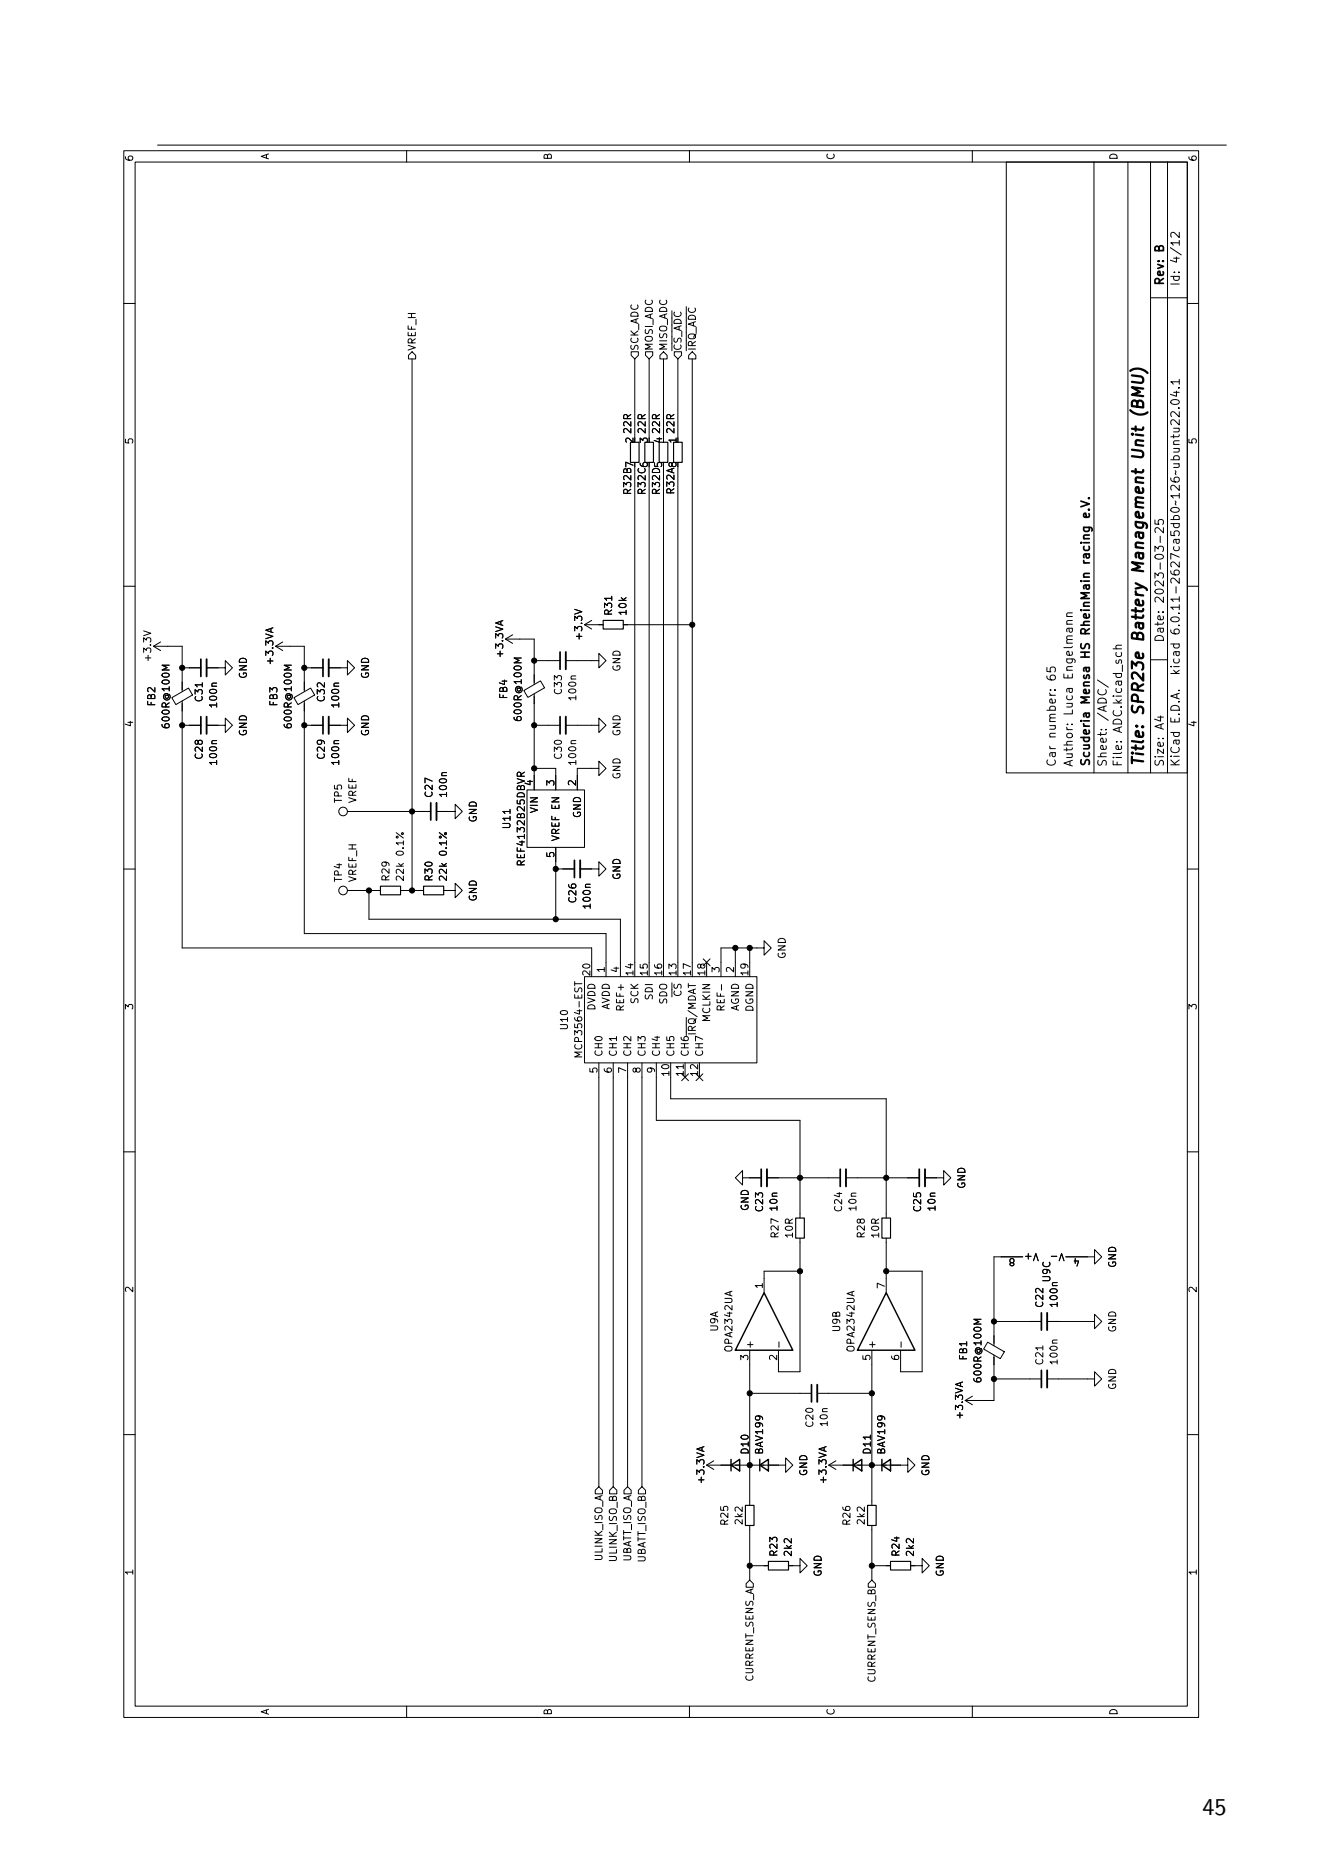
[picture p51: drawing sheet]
<svg xmlns="http://www.w3.org/2000/svg" width="210mm" height="297mm" viewBox="0 0 210 297" stroke-linecap="round" stroke-linejoin="round" font-family="sans-serif">
<defs><g id="words">
<text font-size="3.8" x="191.2" y="288.5">45</text>
<g font-size="2.5">
<text x="182.4" y="64.9" transform="rotate(-90 182.4 64.9)">(BMU)</text>
<text x="182.4" y="72" transform="rotate(-90 182.4 72)">Unit</text>
<text x="182.4" y="90.4" transform="rotate(-90 182.4 90.4)">Management</text>
<text x="182.4" y="101.7" transform="rotate(-90 182.4 101.7)">Battery</text>
<text x="182.4" y="113.7" transform="rotate(-90 182.4 113.7)">SPR23e</text>
<text x="182.4" y="122" transform="rotate(-90 182.4 122)">Title:</text>
</g>
<g font-size="1.9">
<text x="185.4" y="40.1" transform="rotate(-90 185.4 40.1)">B</text>
<text x="187.9" y="41.9" transform="rotate(-90 187.9 41.9)">4/12</text>
<text x="185.4" y="45.5" transform="rotate(-90 185.4 45.5)">Rev:</text>
<text x="187.9" y="45.5" transform="rotate(-90 187.9 45.5)">Id:</text>
<text x="173.6" y="81.3" transform="rotate(-90 173.6 81.3)">e.V.</text>
<text x="173.6" y="88.9" transform="rotate(-90 173.6 88.9)">racing</text>
<text x="185.4" y="95.9" transform="rotate(-90 185.4 95.9)">2023-03-25</text>
<text x="173.6" y="100.4" transform="rotate(-90 173.6 100.4)">RheinMain</text>
<text x="187.9" y="100.6" transform="rotate(-90 187.9 100.6)">6.0.11-2627ca5db0~126~ubuntu22.04.1</text>
<text x="170.9" y="107.9" transform="rotate(-90 170.9 107.9)">Engelmann</text>
<text x="173.6" y="104.4" transform="rotate(-90 173.6 104.4)">HS</text>
<text x="185.4" y="102.2" transform="rotate(-90 185.4 102.2)">Date:</text>
<text x="187.9" y="107.1" transform="rotate(-90 187.9 107.1)">kicad</text>
<text x="168.3" y="108.2" transform="rotate(-90 168.3 108.2)">65</text>
<text x="170.9" y="113.8" transform="rotate(-90 170.9 113.8)">Luca</text>
<text x="173.6" y="112" transform="rotate(-90 173.6 112)">Mensa</text>
<text x="168.3" y="117.4" transform="rotate(-90 168.3 117.4)">number:</text>
<text x="176.3" y="114.6" transform="rotate(-90 176.3 114.6)">/ADC/</text>
<text x="178.8" y="116.2" transform="rotate(-90 178.8 116.2)">ADC.kicad_sch</text>
<text x="185.4" y="116" transform="rotate(-90 185.4 116)">A4</text>
<text x="187.9" y="115" transform="rotate(-90 187.9 115)">E.D.A.</text>
<text x="168.3" y="122" transform="rotate(-90 168.3 122)">Car</text>
<text x="170.9" y="122" transform="rotate(-90 170.9 122)">Author:</text>
<text x="173.6" y="122" transform="rotate(-90 173.6 122)">Scuderia</text>
<text x="176.3" y="122" transform="rotate(-90 176.3 122)">Sheet:</text>
<text x="178.8" y="122" transform="rotate(-90 178.8 122)">File:</text>
<text x="185.4" y="122" transform="rotate(-90 185.4 122)">Size:</text>
<text x="187.9" y="122" transform="rotate(-90 187.9 122)">KiCad</text>
</g>
<g font-size="1.6">
<text x="21.5" y="25.8" transform="rotate(-90 21.5 25.8)">6</text>
<text x="43.1" y="25.4" transform="rotate(-90 43.1 25.4)">A</text>
<text x="88.1" y="25.5" transform="rotate(-90 88.1 25.5)">B</text>
<text x="133" y="25.5" transform="rotate(-90 133 25.5)">C</text>
<text x="178" y="25.5" transform="rotate(-90 178 25.5)">D</text>
<text x="190.6" y="25.8" transform="rotate(-90 190.6 25.8)">6</text>
<text x="66.4" y="55.8" transform="rotate(-90 66.4 55.8)">VREF_H</text>
<text x="101.8" y="55.8" transform="rotate(-90 101.8 55.8)">SCK_ADC</text>
<text x="104.1" y="55.8" transform="rotate(-90 104.1 55.8)">MOSI_ADC</text>
<text x="106.4" y="55.8" transform="rotate(-90 106.4 55.8)">MISO_ADC</text>
<text x="108.7" y="55.8" transform="rotate(-90 108.7 55.8)">~{CS_ADC}</text>
<text x="111" y="55.8" transform="rotate(-90 111 55.8)">~{IRQ_ADC}</text>
<text x="21.5" y="70.7" transform="rotate(-90 21.5 70.7)">5</text>
<text x="100.7" y="70.6" transform="rotate(-90 100.7 70.6)">2</text>
<text x="100.7" y="69.1" transform="rotate(-90 100.7 69.1)">22R</text>
<text x="103" y="70.6" transform="rotate(-90 103 70.6)">3</text>
<text x="103" y="69.1" transform="rotate(-90 103 69.1)">22R</text>
<text x="105.2" y="70.6" transform="rotate(-90 105.2 70.6)">4</text>
<text x="105.3" y="69.1" transform="rotate(-90 105.3 69.1)">22R</text>
<text x="107.5" y="70.6" transform="rotate(-90 107.5 70.6)">1</text>
<text x="107.5" y="69.1" transform="rotate(-90 107.5 69.1)">22R</text>
<text x="190.6" y="70.7" transform="rotate(-90 190.6 70.7)">5</text>
<text x="100.7" y="78.8" transform="rotate(-90 100.7 78.8)">R32B 7</text>
<text x="103" y="78.8" transform="rotate(-90 103 78.8)">R32C6</text>
<text x="105.3" y="78.8" transform="rotate(-90 105.3 78.8)">R32D5</text>
<text x="107.5" y="78.7" transform="rotate(-90 107.5 78.7)">R32A8</text>
<text x="92.9" y="102" transform="rotate(-90 92.9 102)">+3.3V</text>
<text x="97.7" y="98" transform="rotate(-90 97.7 98)">R31</text>
<text x="99.9" y="98" transform="rotate(-90 99.9 98)">10k</text>
<text x="24.4" y="105.4" transform="rotate(-90 24.4 105.4)">+3.3V</text>
<text x="39.6" y="108" transform="rotate(-90 39.6 108)">GND</text>
<text x="43.8" y="105.9" transform="rotate(-90 43.8 105.9)">+3.3VA</text>
<text x="59" y="108" transform="rotate(-90 59 108)">GND</text>
<text x="80.3" y="104.7" transform="rotate(-90 80.3 104.7)">+3.3VA</text>
<text x="99" y="106.8" transform="rotate(-90 99 106.8)">GND</text>
<text x="25" y="112.4" transform="rotate(-90 25 112.4)">FB2</text>
<text x="32.6" y="111.7" transform="rotate(-90 32.6 111.7)">C31</text>
<text x="34.8" y="112.7" transform="rotate(-90 34.8 112.7)">100n</text>
<text x="44.4" y="112.4" transform="rotate(-90 44.4 112.4)">FB3</text>
<text x="52" y="111.7" transform="rotate(-90 52 111.7)">C32</text>
<text x="54.3" y="112.7" transform="rotate(-90 54.3 112.7)">100n</text>
<text x="81" y="111.2" transform="rotate(-90 81 111.2)">FB4</text>
<text x="89.7" y="110.6" transform="rotate(-90 89.7 110.6)">C33</text>
<text x="91.9" y="111.6" transform="rotate(-90 91.9 111.6)">100n</text>
<text x="21.5" y="115.7" transform="rotate(-90 21.5 115.7)">4</text>
<text x="27.3" y="116" transform="rotate(-90 27.3 116)">600R@100M</text>
<text x="39.6" y="117.1" transform="rotate(-90 39.6 117.1)">GND</text>
<text x="46.7" y="116" transform="rotate(-90 46.7 116)">600R@100M</text>
<text x="59" y="117.1" transform="rotate(-90 59 117.1)">GND</text>
<text x="83.3" y="114.9" transform="rotate(-90 83.3 114.9)">600R@100M</text>
<text x="99" y="117.1" transform="rotate(-90 99 117.1)">GND</text>
<text x="190.6" y="115.7" transform="rotate(-90 190.6 115.7)">4</text>
<text x="32.6" y="120.9" transform="rotate(-90 32.6 120.9)">C28</text>
<text x="34.8" y="121.8" transform="rotate(-90 34.8 121.8)">100n</text>
<text x="52" y="120.9" transform="rotate(-90 52 120.9)">C29</text>
<text x="54.3" y="121.8" transform="rotate(-90 54.3 121.8)">100n</text>
<text x="84.7" y="125.1" transform="rotate(-90 84.7 125.1)">4</text>
<text x="88.1" y="125.1" transform="rotate(-90 88.1 125.1)">3</text>
<text x="89.7" y="120.9" transform="rotate(-90 89.7 120.9)">C30</text>
<text x="91.5" y="125.1" transform="rotate(-90 91.5 125.1)">2</text>
<text x="91.9" y="121.8" transform="rotate(-90 91.9 121.8)">100n</text>
<text x="99" y="124" transform="rotate(-90 99 124)">GND</text>
<text x="54.7" y="127.8" transform="rotate(-90 54.7 127.8)">TP5</text>
<text x="57" y="127.8" transform="rotate(-90 57 127.8)">VREF</text>
<text x="69.1" y="126.9" transform="rotate(-90 69.1 126.9)">C27</text>
<text x="71.4" y="126.9" transform="rotate(-90 71.4 126.9)">100n</text>
<text x="76.1" y="130.8" transform="rotate(-90 76.1 130.8)">GND</text>
<text x="81.5" y="131.9" transform="rotate(-90 81.5 131.9)">U11</text>
<text x="85.8" y="129.4" transform="rotate(-90 85.8 129.4)">VIN</text>
<text x="92.7" y="130.1" transform="rotate(-90 92.7 130.1)">GND</text>
<text x="64.5" y="136.1" transform="rotate(-90 64.5 136.1)">0.1%</text>
<text x="71.4" y="136.1" transform="rotate(-90 71.4 136.1)">0.1%</text>
<text x="83.8" y="137.8" transform="rotate(-90 83.8 137.8)">REF4132B25DBVR</text>
<text x="88.1" y="136.5" transform="rotate(-90 88.1 136.5)">5</text>
<text x="89.3" y="133.8" transform="rotate(-90 89.3 133.8)">VREF EN</text>
<text x="54.7" y="140.3" transform="rotate(-90 54.7 140.3)">TP4</text>
<text x="57" y="140.3" transform="rotate(-90 57 140.3)">VREF_H</text>
<text x="62.2" y="140.2" transform="rotate(-90 62.2 140.2)">R29</text>
<text x="64.5" y="140.2" transform="rotate(-90 64.5 140.2)">22k</text>
<text x="69.1" y="140.2" transform="rotate(-90 69.1 140.2)">R30</text>
<text x="71.4" y="140.2" transform="rotate(-90 71.4 140.2)">22k</text>
<text x="76.1" y="143.4" transform="rotate(-90 76.1 143.4)">GND</text>
<text x="91.9" y="143.7" transform="rotate(-90 91.9 143.7)">C26</text>
<text x="99" y="140" transform="rotate(-90 99 140)">GND</text>
<text x="94.2" y="144.7" transform="rotate(-90 94.2 144.7)">100n</text>
<text x="93.8" y="155.3" transform="rotate(-90 93.8 155.3)">20</text>
<text x="96.1" y="154.8" transform="rotate(-90 96.1 154.8)">1</text>
<text x="98.4" y="154.8" transform="rotate(-90 98.4 154.8)">4</text>
<text x="100.7" y="155.3" transform="rotate(-90 100.7 155.3)">14</text>
<text x="103" y="155.3" transform="rotate(-90 103 155.3)">15</text>
<text x="105.2" y="155.3" transform="rotate(-90 105.2 155.3)">16</text>
<text x="107.5" y="155.3" transform="rotate(-90 107.5 155.3)">13</text>
<text x="109.8" y="155.3" transform="rotate(-90 109.8 155.3)">17</text>
<text x="112.1" y="155.3" transform="rotate(-90 112.1 155.3)">18</text>
<text x="114.4" y="154.8" transform="rotate(-90 114.4 154.8)">3</text>
<text x="116.7" y="154.8" transform="rotate(-90 116.7 154.8)">2</text>
<text x="119" y="155.3" transform="rotate(-90 119 155.3)">19</text>
<text x="125.2" y="152.5" transform="rotate(-90 125.2 152.5)">GND</text>
<text x="21.5" y="160.7" transform="rotate(-90 21.5 160.7)">3</text>
<text x="95" y="160.7" transform="rotate(-90 95 160.7)">DVDD</text>
<text x="97.3" y="160.6" transform="rotate(-90 97.3 160.6)">AVDD</text>
<text x="99.5" y="160.9" transform="rotate(-90 99.5 160.9)">REF+</text>
<text x="101.8" y="159.7" transform="rotate(-90 101.8 159.7)">SCK</text>
<text x="104.1" y="159.1" transform="rotate(-90 104.1 159.1)">SDI</text>
<text x="106.4" y="159.8" transform="rotate(-90 106.4 159.8)">SDO</text>
<text x="108.7" y="158.6" transform="rotate(-90 108.7 158.6)">~{CS}</text>
<text x="115.5" y="160.9" transform="rotate(-90 115.5 160.9)">REF-</text>
<text x="117.8" y="160.8" transform="rotate(-90 117.8 160.8)">AGND</text>
<text x="120.1" y="161" transform="rotate(-90 120.1 161)">DGND</text>
<text x="190.6" y="160.7" transform="rotate(-90 190.6 160.7)">3</text>
<text x="90.6" y="163.9" transform="rotate(-90 90.6 163.9)">U10</text>
<text x="111" y="164.7" transform="rotate(-90 111 164.7)">~{IRQ}/MDAT</text>
<text x="113.2" y="162.6" transform="rotate(-90 113.2 162.6)">MCLKIN</text>
<text x="92.9" y="168.4" transform="rotate(-90 92.9 168.4)">MCP3564-EST</text>
<text x="95" y="170.7" transform="rotate(-90 95 170.7)">5</text>
<text x="96.1" y="168.1" transform="rotate(-90 96.1 168.1)">CH0</text>
<text x="97.3" y="170.7" transform="rotate(-90 97.3 170.7)">6</text>
<text x="98.4" y="168.1" transform="rotate(-90 98.4 168.1)">CH1</text>
<text x="99.5" y="170.7" transform="rotate(-90 99.5 170.7)">7</text>
<text x="100.7" y="168.1" transform="rotate(-90 100.7 168.1)">CH2</text>
<text x="101.8" y="170.7" transform="rotate(-90 101.8 170.7)">8</text>
<text x="103" y="168.1" transform="rotate(-90 103 168.1)">CH3</text>
<text x="104.1" y="170.7" transform="rotate(-90 104.1 170.7)">9</text>
<text x="105.3" y="168.1" transform="rotate(-90 105.3 168.1)">CH4</text>
<text x="106.4" y="171.3" transform="rotate(-90 106.4 171.3)">10</text>
<text x="107.5" y="168.1" transform="rotate(-90 107.5 168.1)">CH5</text>
<text x="108.7" y="171.3" transform="rotate(-90 108.7 171.3)">11</text>
<text x="109.8" y="168.1" transform="rotate(-90 109.8 168.1)">CH6</text>
<text x="111" y="171.3" transform="rotate(-90 111 171.3)">12</text>
<text x="112.1" y="168.1" transform="rotate(-90 112.1 168.1)">CH7</text>
<text x="153.8" y="189.1" transform="rotate(-90 153.8 189.1)">GND</text>
<text x="119.4" y="192.6" transform="rotate(-90 119.4 192.6)">GND</text>
<text x="121.6" y="192.8" transform="rotate(-90 121.6 192.8)">C23</text>
<text x="123.9" y="192.7" transform="rotate(-90 123.9 192.7)">10n</text>
<text x="124.1" y="197" transform="rotate(-90 124.1 197)">R27</text>
<text x="126.4" y="197" transform="rotate(-90 126.4 197)">10R</text>
<text x="134.2" y="192.8" transform="rotate(-90 134.2 192.8)">C24</text>
<text x="136.5" y="192.7" transform="rotate(-90 136.5 192.7)">10n</text>
<text x="137.8" y="197" transform="rotate(-90 137.8 197)">R28</text>
<text x="140.1" y="197" transform="rotate(-90 140.1 197)">10R</text>
<text x="146.8" y="192.8" transform="rotate(-90 146.8 192.8)">C25</text>
<text x="149" y="192.7" transform="rotate(-90 149 192.7)">10n</text>
<text x="161.5" y="200.1" transform="rotate(-180 161.5 200.1)">8</text>
<text x="165.2" y="198.9" transform="rotate(-180 165.2 198.9)">V+</text>
<text x="167.3" y="204" transform="rotate(-90 167.3 204)">U9C</text>
<text x="169.3" y="198.9" transform="rotate(-180 169.3 198.9)">V-</text>
<text x="171.8" y="200.1" transform="rotate(-180 171.8 200.1)">4</text>
<text x="177.8" y="201.6" transform="rotate(-90 177.8 201.6)">GND</text>
<text x="21.5" y="205.6" transform="rotate(-90 21.5 205.6)">2</text>
<text x="121.2" y="205" transform="rotate(-90 121.2 205)">1</text>
<text x="140.7" y="205" transform="rotate(-90 140.7 205)">7</text>
<text x="166.2" y="208" transform="rotate(-90 166.2 208)">C22</text>
<text x="168.5" y="208" transform="rotate(-90 168.5 208)">100n</text>
<text x="190.6" y="205.6" transform="rotate(-90 190.6 205.6)">2</text>
<text x="114.5" y="211.8" transform="rotate(-90 114.5 211.8)">U9A</text>
<text x="116.8" y="215.1" transform="rotate(-90 116.8 215.1)">OPA2342UA</text>
<text x="120.1" y="214.6" transform="rotate(-90 120.1 214.6)">+</text>
<text x="133.9" y="211.9" transform="rotate(-90 133.9 211.9)">U9B</text>
<text x="136.2" y="215.1" transform="rotate(-90 136.2 215.1)">OPA2342UA</text>
<text x="139.5" y="214.6" transform="rotate(-90 139.5 214.6)">+</text>
<text x="177.8" y="211.9" transform="rotate(-90 177.8 211.9)">GND</text>
<text x="119" y="216.4" transform="rotate(-90 119 216.4)">3</text>
<text x="123.5" y="216.4" transform="rotate(-90 123.5 216.4)">2</text>
<text x="138.4" y="216.4" transform="rotate(-90 138.4 216.4)">5</text>
<text x="142.9" y="216.4" transform="rotate(-90 142.9 216.4)">6</text>
<text x="154.1" y="216.4" transform="rotate(-90 154.1 216.4)">FB1</text>
<text x="156.4" y="220" transform="rotate(-90 156.4 220)">600R@100M</text>
<text x="166.2" y="217.1" transform="rotate(-90 166.2 217.1)">C21</text>
<text x="168.5" y="217.1" transform="rotate(-90 168.5 217.1)">100n</text>
<text x="177.8" y="221.1" transform="rotate(-90 177.8 221.1)">GND</text>
<text x="129.6" y="227.1" transform="rotate(-90 129.6 227.1)">C20</text>
<text x="131.9" y="227" transform="rotate(-90 131.9 227)">10n</text>
<text x="153.4" y="225.8" transform="rotate(-90 153.4 225.8)">+3.3VA</text>
<text x="119.4" y="231.3" transform="rotate(-90 119.4 231.3)">D10</text>
<text x="121.6" y="231.3" transform="rotate(-90 121.6 231.3)">BAV199</text>
<text x="138.8" y="231.3" transform="rotate(-90 138.8 231.3)">D11</text>
<text x="141" y="231.3" transform="rotate(-90 141 231.3)">BAV199</text>
<text x="112.3" y="236.1" transform="rotate(-90 112.3 236.1)">+3.3VA</text>
<text x="128.7" y="234.8" transform="rotate(-90 128.7 234.8)">GND</text>
<text x="131.7" y="236.1" transform="rotate(-90 131.7 236.1)">+3.3VA</text>
<text x="148.1" y="234.8" transform="rotate(-90 148.1 234.8)">GND</text>
<text x="116.1" y="242.7" transform="rotate(-90 116.1 242.7)">R25</text>
<text x="118.4" y="242.6" transform="rotate(-90 118.4 242.6)">2k2</text>
<text x="135.5" y="242.7" transform="rotate(-90 135.5 242.7)">R26</text>
<text x="137.8" y="242.6" transform="rotate(-90 137.8 242.6)">2k2</text>
<text x="21.5" y="250.6" transform="rotate(-90 21.5 250.6)">1</text>
<text x="96.1" y="248.3" transform="rotate(-90 96.1 248.3)">ULINK_ISO_A</text>
<text x="98.4" y="248.5" transform="rotate(-90 98.4 248.5)">ULINK_ISO_B</text>
<text x="100.7" y="248.3" transform="rotate(-90 100.7 248.3)">UBATT_ISO_A</text>
<text x="103" y="248.5" transform="rotate(-90 103 248.5)">UBATT_ISO_B</text>
<text x="123.9" y="247.6" transform="rotate(-90 123.9 247.6)">R23</text>
<text x="126.2" y="247.6" transform="rotate(-90 126.2 247.6)">2k2</text>
<text x="131" y="250.7" transform="rotate(-90 131 250.7)">GND</text>
<text x="143.3" y="247.6" transform="rotate(-90 143.3 247.6)">R24</text>
<text x="145.6" y="247.6" transform="rotate(-90 145.6 247.6)">2k2</text>
<text x="150.4" y="250.7" transform="rotate(-90 150.4 250.7)">GND</text>
<text x="190.6" y="250.6" transform="rotate(-90 190.6 250.6)">1</text>
<text x="120.1" y="267.4" transform="rotate(-90 120.1 267.4)">CURRENT_SENS_A</text>
<text x="139.5" y="267.6" transform="rotate(-90 139.5 267.6)">CURRENT_SENS_B</text>
<text x="43.1" y="272.7" transform="rotate(-90 43.1 272.7)">A</text>
<text x="88.1" y="272.8" transform="rotate(-90 88.1 272.8)">B</text>
<text x="133" y="272.8" transform="rotate(-90 133 272.8)">C</text>
<text x="178" y="272.8" transform="rotate(-90 178 272.8)">D</text>
</g>
</g></defs>
<g fill="none" stroke="#000" stroke-width=".16">
<path d="M19.7 24h170.8v249.1h-170.8zM21.5 25.8h167.2v245.5h-167.2zM25 23.1h170M64.6 24v1.8M109.6 24v1.8M154.6 24v1.8M160 25.8h28.7v97.1h-28.7zM173.9 25.8v97.1M179.3 25.8v97.1M182.9 25.8v97.1M185.6 25.8v97.1M187.5 36.9v.9l-1-.9-.3 .1-.1 .2 .1 .5"/>
<path d="M19.7 48.2h1.8M64.9 56.5l.6-.6 .6 .6v.6h-1.2zM65.5 57.1v84.5M100.3 55.9h1.2v.6l-.6 .6-.6-.6zM100.9 57.1v12.5M102.6 55.9h1.2v.6l-.6 .6-.6-.6zM103.2 57.1v12.5M104.9 56.5l.6-.6 .5 .6v.6h-1.1zM105.5 57.1v12.5M107.2 55.9h1.1v.6l-.5 .6-.6-.6zM107.8 57.1v12.5M109.5 56.5l.5-.6 .6 .6v.6h-1.1z"/>
<path d="M110 57.1v98.2M182.9 47.3h5.8M188.7 48.2h1.8M100.9 74.2v81.1M103.2 74.2v81.1M105.5 74.2v81.1M107.8 74.2v81.1M186.2 63.7a.73 .73 0 0 1 1.3 .3 .84 .84 0 0 1-1.4 0zM186.6 62.4h.9M187 62.2v.8l-.9-.3M187.3 64.9h.2M187.3 61.7h.2"/>
<path d="M187.5 66.7v.9l-1-.9-.3 .1-.1 .2 .1 .5M187.5 65.5v.8l-1-.8h-.3l-.1 .2 .1 .5M187.5 60.7h-1.4l.4 .4M187.5 60.3v.8M19.7 93.2h1.8M43.1 99.9v.6M43.4 99.8l-1.2 .4 1.2 .4M79.6 98.8v.5M79.9 98.7l-1.1 .4 1.1 .3M91.4 96.9l1.1 .4-1.1 .3M92.9 99.3h3M92.9 99.3l1.2 .7"/>
<path d="M94.1 98.6l-1.2 .7M97.2 94.8v.7M99.1 99.3h10.9M170.5 97.4l-.9 .1v.3l.1 .2M183.6 82.7v.6l.6 .1-.1-.2 .1-.5 .2-.1 .4 .1 .2 .2-.2 .5M184.4 85.2v1.1M185 83.9v.8l-1-.8-.3 .1-.1 .1 .1 .6M188.7 93.2h1.8M22.8 100.3l1.2 .4-1.2 .4M24.4 102.8h4.6v7.1M24.4 102.8l1.1 .6M25.5 102.1l-1.1 .7"/>
<path d="M26.9 105.8h-1.1l.8 .3-.8 .4h1.1M27.3 110.9l2.7-1.5 .6 1.1-2.6 1.5zM29 111.5v39.2h65.1v4.6M29 106.2h2.9M29 115.3h2.9M32.2 108.6v.6M32.8 115.3h3v1.2l1.2-1.2-1.2-1.1v1.1M32.8 106.2h3v1.1l1.2-1.1-1.2-1.2v1.2M34.4 117.7l-.7 .1v.3l.1 .1M34.4 108.6l-.7 .1v.2l.1 .2M43.8 102.8h4.6v7.1M43.8 102.8l1.1 .6"/>
<path d="M44.9 102.1l-1.1 .7M46.3 105.8h-1.1l.8 .3-.8 .4h1.1M46.7 110.9l2.7-1.5 .6 1.1-2.6 1.5zM48.4 111.5v36.9h47.9v6.9M48.4 106.2h2.9M48.4 115.3h2.9M52.3 115.3h2.9v1.2l1.2-1.2-1.2-1.1v1.1M52.3 106.2h2.9v1.1l1.2-1.1-1.2-1.2v1.2M53.9 108.6l-.8 .1v.2l.1 .2M53.9 117.7l-.8 .1v.3l.1 .1M80.4 101.6h4.5v7.2M80.4 101.6l1.1 .7"/>
<path d="M81.5 100.9l-1.1 .7M82.9 104.6h-1.2l.8 .4-.8 .4h1.2M83.3 109.8l2.6-1.5 .7 1.1-2.7 1.5zM84.9 110.3v15.3M84.9 115.3h4.1M84.9 105h4.1M89.9 115.3h5.3v1.2l1.1-1.2-1.1-1.1v1.1M89.9 105h5.3v1.2l1.1-1.2-1.1-1.1v1.1M91.5 117.7l-.7 .1v.3l.1 .1M91.5 107.5h-.7v.3l.1 .2M166.9 109.7h.2M167.6 109.7h.2"/>
<path d="M169.6 115.2h.2M170.3 115.2h.2M174.5 108.1l1.7 1.2M175 116h.2M175.7 116h.2M177.5 117.9h.1M178.2 117.9h.1M178.3 102.6h-.8l-.1 .4 .1 .2M182.9 104.9h2.7M19.7 138.2h1.8M55.2 129h13.3M69.4 129h3v1.2l1.1-1.2-1.1-1.1v1.1"/>
<path d="M71 122.8l-.7 .1-.1 .3 .1 .1M81.1 128.7v.6M82.8 123.4v-.5l-.2-.1h-.3l-.1 .6h1.2M83.4 122.8l-.6 .3M83.8 125.6h9.1v9.1h-9.1zM84.9 122.2h3.4v3.4M88.3 138.2h3M88.3 134.7v11.5M92.2 138.2h3v1.1l1.1-1.1-1.1-1.2v1.2M95.2 122.2v-1.2l1.1 1.2-1.1 1.1v-1.1h-3.4v3.4M188.7 138.2h1.8M55.2 141.6h5.3"/>
<path d="M58.7 141.6v4.6h39.9v9.1M63.7 141.6h3.6M70.5 141.6h1.9v1.1l1.1-1.1-1.1-1.2v1.2M91.4 156.1v.6M91.4 156.4h1.1M91.4 157.1v.4l.1 .2h.3l.2-.5 .3-.1 .2 .2-.1 .4M92.9 155.3h27.4v13.7h-27.4zM93.8 140.6h-.7v.3l.1 .2M111.8 152.5l1.1 1.1M112.3 153v2.3M112.9 152.5l-1.1 1.1M114.7 156.5v.9"/>
<path d="M116.9 150.7v4.6M119.2 150.7v4.6M121.5 150.7v-1.1l1.1 1.1-1.1 1.2v-1.2h-6.9v4.6M95.2 169v67.4M97.5 169v67.4M99.8 169v67.4M102.1 169v67.4M104.3 169v9.1h22.9v15.6M106.6 169v5.7h34.3v19M108.4 170.7l1.1 1.1M108.6 169.3v.6M108.9 169v2.3"/>
<path d="M109.1 161.8v2.8M109.5 170.7l-1.1 1.1M110.6 170.7l1.1 1.1M111.2 169v2.3M111.7 170.7l-1.1 1.1M19.7 183.1h1.8M118 187.3v1.1l-1.1-1.1 1.1-1.2v1.2h3M121.9 187.3h11.7M127.2 196.9v21.2h-3.4v-3.4M134.5 187.3h11.6M140.9 196.9v8.6M147 187.3h3v1.1l1.2-1.1-1.2-1.2v1.2"/>
<path d="M162.6 199.8h-4.6v14.2M167.1 199.7h.9M169.4 199.8h4.6v-1.1l1.1 1.1-1.1 1.2v-1.2M188.7 183.1h1.8M116 205.4v.5M116.4 205.3l-1.2 .4 1.2 .4M119.2 214.7v24.6M123.8 213.3v.9M127.2 202.1h-5.7v3.4M135.5 205.4v.5M135.8 205.3l-1.2 .4 1.2 .4M138.6 214.7v24.6"/>
<path d="M140.9 202.1h5.7v16h-3.4v-3.4M143.2 213.3v.9M152.7 219.8v.6M153 219.7l-1.1 .4 1.1 .4M156 209.8h-1.2l.8 .3-.8 .4h1.2M157 213.4l2.7 1.5-.7 1.1-2.6-1.5zM158 215.5v7.2h-4.6M158 219.2h7.6M158 210.1h7.6M165.8 214v.6M166.5 219.2h7.5v-1.1l1.1 1.1-1.1 1.2v-1.2M166.5 210.1h7.5v-1.1l1.1 1.1-1.1 1.1v-1.1"/>
<path d="M168.1 213.1h-.7l-.1 .3 .1 .1M168.1 203.9l-.7 .1-.1 .2 .1 .2M19.7 228.1h1.8M95.2 236.4l.6 .5v.6h-1.2v-.6zM96.9 236.9l.6-.5 .6 .5v.6h-1.2zM99.8 236.4l.5 .5v.6h-1.1v-.6zM101.5 236.9l.6-.5 .5 .5v.6h-1.1zM111.6 230.1v.6M111.9 230l-1.1 .4 1.1 .4M112.3 232.9h12.6v1.2l1.1-1.2-1.1-1.1v1.1M112.3 232.9l1.2 .7M113.5 232.3l-1.2 .6"/>
<path d="M119.2 232.9h.1M119.2 221.5h9.8M129.9 221.5h8.7M131 230.1v.6M131.3 230l-1.1 .4 1.1 .4M131.7 232.9h12.6v1.2l1.2-1.2-1.2-1.1v1.1M131.7 232.9l1.2 .7M132.9 232.3l-1.2 .6M138.4 228.2v.6M138.6 232.9h.1M153.4 222.7l1.2 .7M154.6 222l-1.2 .7"/>
<path d="M188.7 228.1h1.8M118.6 251.8l.6-.6 .6 .6v.6h-1.2zM119.2 242.5v8.7M119.2 248.9h3M125.3 248.9h1.9v1.2l1.1-1.2-1.1-1.1v1.1M138 251.8l.6-.6 .6 .6v.6h-1.2zM138.6 242.5v8.7M138.6 248.9h3M144.8 248.9h1.8v1.2l1.1-1.2-1.1-1.1v1.1M64.6 271.3v1.8M109.6 271.3v1.8M154.6 271.3v1.8"/>
<circle cx="54.5" cy="129" r=".69"/>
<circle cx="54.5" cy="141.6" r=".69"/>
</g>
<path d="M179.7 65.2a2.12 2.12 0 0 0 2.7 .4M179.9 71.5l1.5 .2a.58 .58 0 0 1 .2 .9l-1.7-.1" fill="none" stroke="#000" stroke-width=".36"/>
<g fill="none" stroke="#000" stroke-width=".27">
<path d="M172.3 89.1v.3l.2 .1M172.3 89.5h.9M173.1 81.7l.1 .4-.2 .1h-.7v-.5l.3-.1 .1 .6M31.9 104.8v2.7M31.9 113.9v2.8M51.3 104.8v2.7M51.3 113.9v2.8M89 103.7v2.7M89 113.9v2.8M172.6 113.4l.1 .4a.26 .26 0 0 0 .2 .2 .26 .26 0 0 0 .3-.2l-.1-.4M173.2 113.4l-.9 .1v.5M68.5 127.6v2.8"/>
<path d="M91.3 136.8v2.7M121 185.9v2.7M133.6 185.9v2.7M146.1 185.9v2.7M165.6 208.7v2.8M165.6 217.9v2.7M129 220.2v2.7"/>
</g>
<g fill="none" stroke="#000" stroke-width=".3">
<path d="M32.8 104.8v2.7M32.8 113.9v2.8M52.3 104.8v2.7M52.3 113.9v2.8M89.9 103.7v2.7M89.9 113.9v2.8M69.4 127.6v2.8M92.2 136.8v2.7M121.9 185.9v2.7M134.5 185.9v2.7M147 185.9v2.7M166.5 208.7v2.8"/>
<path d="M166.5 217.9v2.7M129.9 220.2v2.7"/>
</g>
<path d="M121.5 205.5l4.5 9.2h-9.1zM140.9 205.5l4.6 9.2h-9.2zM116.2 232.9l1.4-.9v1.9zM116.2 232v1.9M120.8 232.9l1.4-.9v1.9zM120.8 232v1.9M135.6 232.9l1.4-.9v1.9zM135.6 232v1.9M140.2 232.9l1.4-.9v1.9zM140.2 232v1.9" fill="none" stroke="#000" stroke-width=".23"/>
<g fill="none" stroke="#000" stroke-width=".18">
<path d="M100.2 70.3h1.4v3.2h-1.4zM102.5 70.3h1.4v3.2h-1.4zM104.8 70.3h1.4v3.2h-1.4zM107.1 70.3h1.3v3.2h-1.3zM95.9 98.6h3.2v1.4h-3.2zM60.5 140.9h3.2v1.4h-3.2zM67.3 140.9h3.2v1.4h-3.2zM126.5 193.7h1.4v3.2h-1.4zM140.2 193.7h1.4v3.2h-1.4zM118.5 239.3h1.4v3.2h-1.4zM137.9 239.3h1.4v3.2h-1.4zM122.2 248.3h3.1v1.3h-3.1z"/>
<path d="M141.6 248.3h3.2v1.3h-3.2z"/>
</g>
<g fill="#000" stroke="#000" stroke-width=".16">
<circle cx="110" cy="99.3" r=".41"/>
<circle cx="29" cy="115.3" r=".41"/>
<circle cx="29" cy="106.2" r=".41"/>
<circle cx="48.4" cy="106.2" r=".41"/>
<circle cx="48.4" cy="115.3" r=".41"/>
<circle cx="84.9" cy="115.3" r=".41"/>
<circle cx="84.9" cy="105" r=".41"/>
<circle cx="65.5" cy="129" r=".41"/>
<circle cx="84.9" cy="122.2" r=".41"/>
<circle cx="88.3" cy="138.2" r=".41"/>
<circle cx="58.7" cy="141.6" r=".41"/>
<circle cx="65.5" cy="141.6" r=".41"/>
<circle cx="88.3" cy="146.2" r=".41"/>
<circle cx="116.9" cy="150.7" r=".41"/>
<circle cx="119.2" cy="150.7" r=".41"/>
<circle cx="127.2" cy="187.3" r=".41"/>
<circle cx="140.9" cy="187.3" r=".41"/>
<circle cx="127.2" cy="202.1" r=".41"/>
<circle cx="140.9" cy="202.1" r=".41"/>
<circle cx="158" cy="219.2" r=".41"/>
<circle cx="158" cy="210.1" r=".41"/>
<circle cx="119.2" cy="232.9" r=".41"/>
<circle cx="119.2" cy="221.5" r=".41"/>
<circle cx="138.6" cy="232.9" r=".41"/>
<circle cx="138.6" cy="221.5" r=".41"/>
<circle cx="119.2" cy="248.9" r=".41"/>
<circle cx="138.6" cy="248.9" r=".41"/>
</g>
<use href="#words"/>
</svg>
